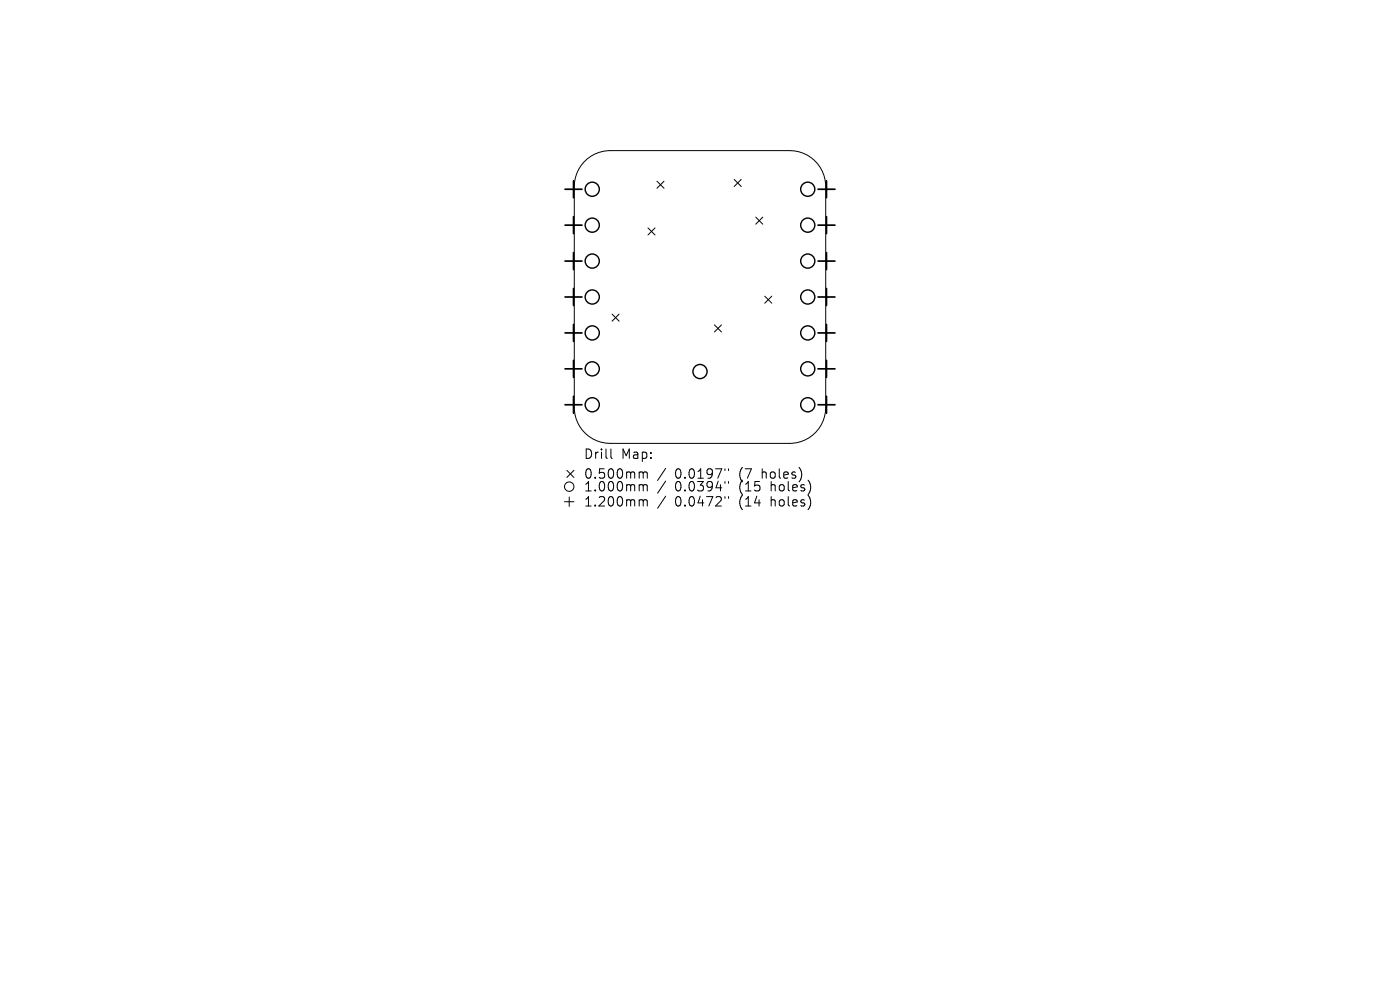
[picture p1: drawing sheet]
<svg xmlns="http://www.w3.org/2000/svg" width="297mm" height="210mm" viewBox="0 0 297 210" stroke-linecap="round" stroke-linejoin="round" font-family="sans-serif">
<defs><g id="words">
<g font-size="2.8">
<text x="123.8" y="97.6">Drill</text>
<text x="123.8" y="101.8">0.500mm</text>
<text x="131.8" y="97.6">Map:</text>
<text x="143.2" y="101.8">0.0197&quot;</text>
<text x="156.9" y="101.8">(7</text>
<text x="161.9" y="101.8">holes)</text>
<text x="123.8" y="104.5">1.000mm</text>
<text x="123.8" y="107.7">1.200mm</text>
<text x="143.2" y="104.5">0.0394&quot;</text>
<text x="143.2" y="107.7">0.0472&quot;</text>
<text x="156.9" y="104.5">(15</text>
<text x="156.9" y="107.7">(14</text>
<text x="163.8" y="104.5">holes)</text>
<text x="163.8" y="107.7">holes)</text>
</g>
</g></defs>
<g fill="none" stroke="#000" stroke-width=".21">
<path d="M123.9 34.4a7.6 7.6 0 0 1 5.6-2.4h38.1a7.6 7.6 0 0 1 7.6 7.6v46.8a7.6 7.6 0 0 1-7.6 7.7h-38.1a7.6 7.6 0 0 1-7.7-7.7v-46.8a7.6 7.6 0 0 1 2.1-5.2zM139.4 38.4l1.5 1.5M140.9 38.4l-1.5 1.5M155.8 38.1l1.5 1.5M157.3 38.1l-1.5 1.5M137.5 48.3l1.5 1.5M139 48.3l-1.5 1.5M160.3 46.1l1.5 1.5M161.8 46.1l-1.5 1.5M129.8 66.6l1.5 1.5M131.3 66.6l-1.5 1.5M151.6 68.9l1.5 1.5"/>
<path d="M153.1 68.9l-1.5 1.5M162.2 62.8l1.5 1.5M163.7 62.8l-1.5 1.5M120.3 99.8l1.5 1.5M121.8 99.8l-1.5 1.5M129.6 95.2v1.8l.3 .2M141.2 99.3l-1.7 2.6M153.8 99.4v.4M154.6 99.4v.4M119.8 106.4h2M120.8 105.4v2M135.9 100.1l.5 .1 .1 .2"/>
<path d="M135.9 102.8h.3l.3 .3M135.9 106h.3l.3 .3M136.5 100.4l.2-.3 .5 .1 .1 1.2M136.5 100.4v1M136.5 103.1v1M136.5 106.3v1M136.5 103.1l.2-.3 .5 .1 .1 1.2M136.5 106.3l.2-.3 .5 .1 .1 1.2M141.2 102l-1.7 2.6M141.2 105.2l-1.7 2.6M153.8 102.1v.4M153.8 105.3v.4"/>
<path d="M154.6 102.1v.4M154.6 105.3v.4"/>
<circle cx="120.8" cy="103.2" r="1"/>
</g>
<g fill="none" stroke="#000" stroke-width=".3">
<circle cx="125.6" cy="40.1" r="1.5"/>
<circle cx="125.6" cy="55.4" r="1.5"/>
<circle cx="125.6" cy="47.8" r="1.5"/>
<circle cx="171.4" cy="55.4" r="1.5"/>
<circle cx="171.4" cy="40.1" r="1.5"/>
<circle cx="171.4" cy="47.8" r="1.5"/>
<circle cx="125.6" cy="63" r="1.5"/>
<circle cx="125.6" cy="78.2" r="1.5"/>
<circle cx="125.6" cy="70.6" r="1.5"/>
<circle cx="148.5" cy="78.8" r="1.5"/>
<circle cx="171.4" cy="70.6" r="1.5"/>
<circle cx="171.4" cy="78.2" r="1.5"/>
<circle cx="171.4" cy="63" r="1.5"/>
<circle cx="125.6" cy="85.9" r="1.5"/>
<circle cx="171.4" cy="85.9" r="1.5"/>
</g>
<g fill="none" stroke="#000" stroke-width=".36">
<path d="M121.7 38.3v3.6M175.3 38.3v3.6M119.9 40.1h3.6M119.9 47.8h3.6M119.9 55.4h3.6M121.7 46v3.6M121.7 53.6v3.6M173.5 40.1h3.6M173.5 47.8h3.6M173.5 55.4h3.6M175.3 46v3.6M175.3 53.6v3.6"/>
<path d="M119.9 63h3.6M119.9 70.6h3.6M119.9 78.2h3.6M121.7 61.2v3.6M121.7 68.8v3.6M121.7 76.4v3.6M173.5 63h3.6M173.5 70.6h3.6M173.5 78.2h3.6M175.3 61.2v3.6M175.3 68.8v3.6M175.3 76.4v3.6"/>
<path d="M119.9 85.9h3.6M121.7 84.1v3.6M173.5 85.9h3.6M175.3 84.1v3.6"/>
</g>
<use href="#words"/>
</svg>
